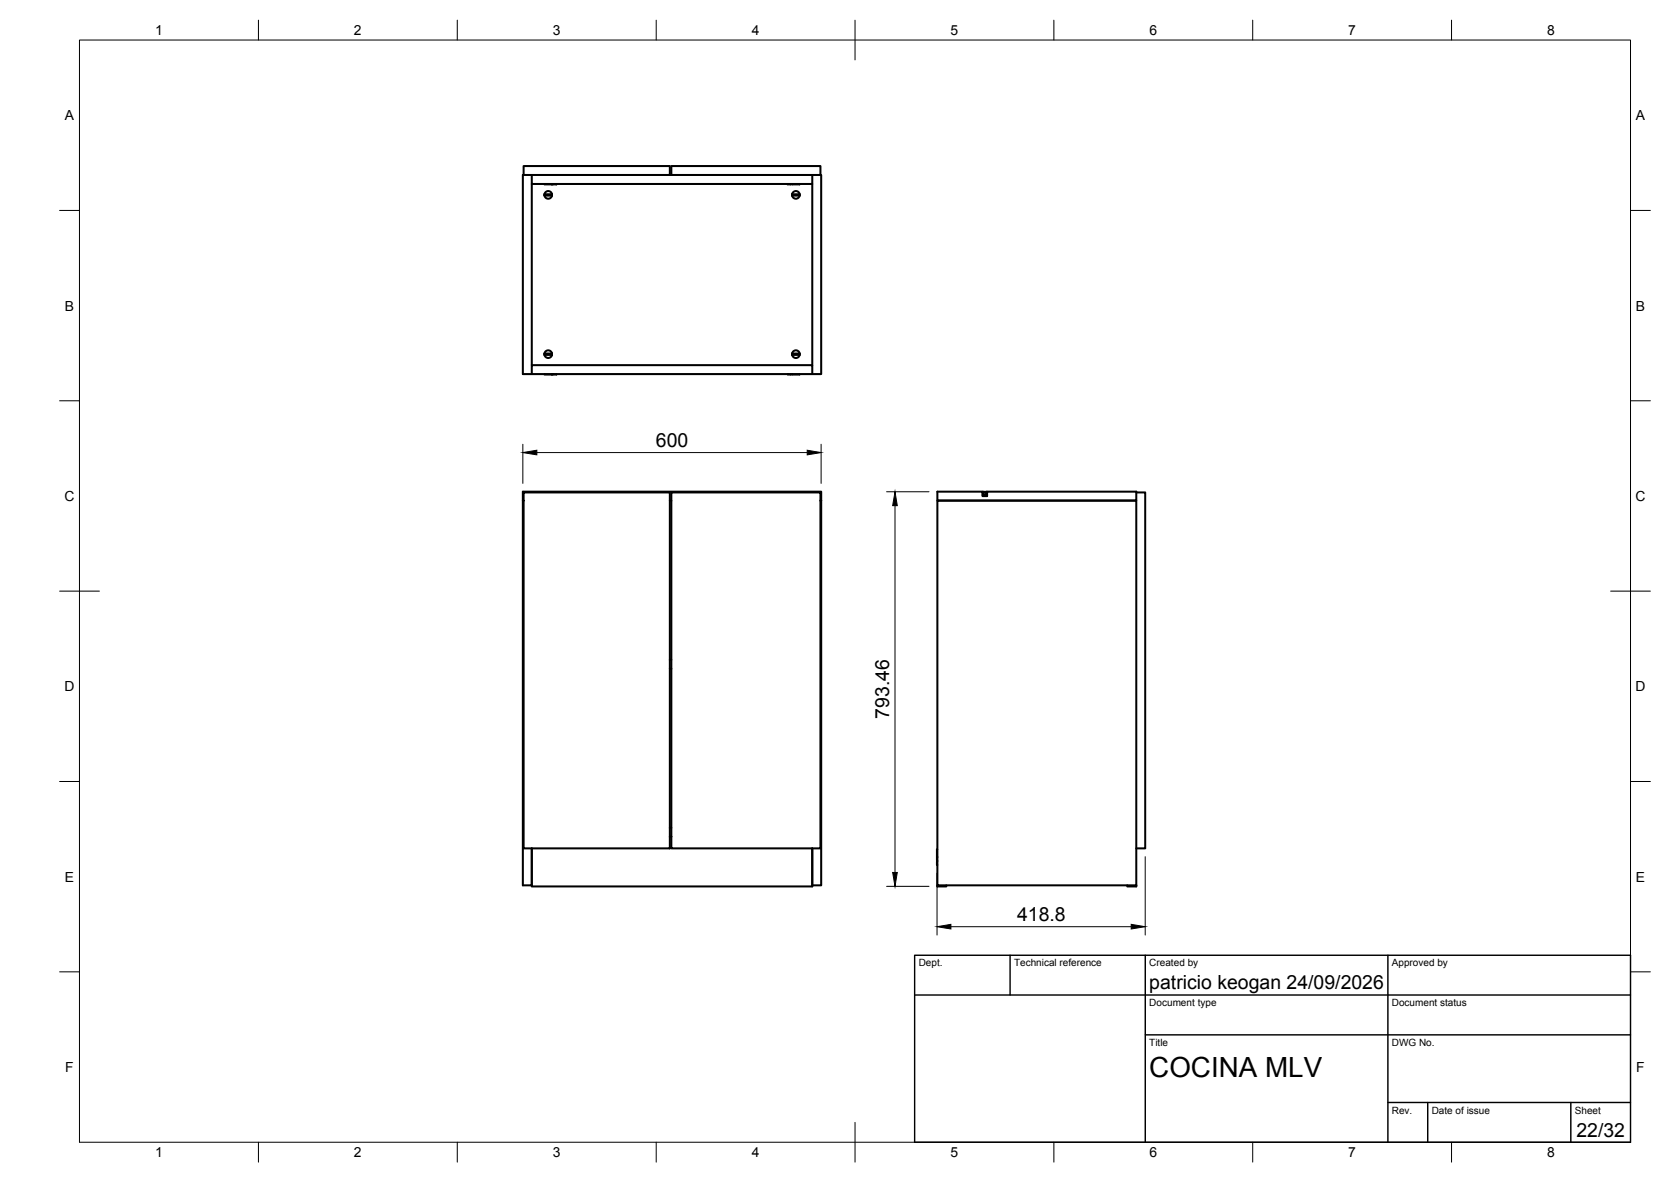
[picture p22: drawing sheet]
<svg xmlns="http://www.w3.org/2000/svg" width="420mm" height="297mm" viewBox="0 0 420 297" stroke-linecap="round" stroke-linejoin="round" font-family="sans-serif">
<defs><g id="words">
<text font-size="7" x="289" y="270.6">COCINA MLV</text>
<g font-size="4.9">
<text x="164.9" y="112.3">600</text>
<text x="223.6" y="180.6" transform="rotate(-90 223.6 180.6)">793.46</text>
<text x="255.7" y="231.4">418.8</text>
<text x="289" y="248.5">patricio keogan 24/09/2026</text>
<text x="396.4" y="285.7">22/32</text>
</g>
<g font-size="3.5">
<text x="39" y="8.8">1</text>
<text x="89" y="8.8">2</text>
<text x="139" y="8.8">3</text>
<text x="189" y="8.8">4</text>
<text x="239" y="8.8">5</text>
<text x="289" y="8.8">6</text>
<text x="339" y="8.8">7</text>
<text x="389" y="8.8">8</text>
<text x="16.3" y="30.2">A</text>
<text x="411.3" y="30.2">A</text>
<text x="16.3" y="78">B</text>
<text x="411.3" y="78">B</text>
<text x="16.2" y="125.9">C</text>
<text x="411.2" y="125.9">C</text>
<text x="16.2" y="173.7">D</text>
<text x="411.2" y="173.7">D</text>
<text x="16.3" y="221.6">E</text>
<text x="411.3" y="221.6">E</text>
<text x="16.4" y="269.4">F</text>
<text x="411.4" y="269.4">F</text>
<text x="39" y="290.8">1</text>
<text x="89" y="290.8">2</text>
<text x="139" y="290.8">3</text>
<text x="189" y="290.8">4</text>
<text x="239" y="290.8">5</text>
<text x="289" y="290.8">6</text>
<text x="339" y="290.8">7</text>
<text x="389" y="290.8">8</text>
</g>
<g font-size="2.5">
<text x="231" y="242.9">Dept.</text>
<text x="255" y="242.9">Technical reference</text>
<text x="289" y="242.9">Created by</text>
<text x="350" y="242.9">Approved by</text>
<text x="289" y="252.8">Document type</text>
<text x="350" y="252.8">Document status</text>
<text x="289" y="262.9">Title</text>
<text x="350" y="262.9">DWG No.</text>
<text x="350" y="279.9">Rev.</text>
<text x="360" y="279.9">Date of issue</text>
<text x="396" y="279.9">Sheet</text>
</g>
</g></defs>
<!-- layer: Visible -->
<g fill="none" stroke="#000" stroke-width=".51">
<path d="M131.7 44v-2.3h36.7v2.3M133.7 44v2.2h70.5v-2.2M133.7 46.2v45.6M136.9 49.2a.96 .96 0 0 0 .9 .7 .96 .96 0 0 0 1-.7M136.9 46.2h1.9M136.9 49.2h1.9M136.9 48.8h1.9M136.9 49.2a.95 .95 0 0 1 .9-1.2 .95 .95 0 0 1 1 1.2M136.9 48.8v.4M138.8 48.8v.4M139.1 46.2h.8M168.8 44v-2.3h37.5v2.3"/>
<path d="M198 46.2h.8M199.2 49.2h1.8M199.2 48.8h1.8M201 48.8v.4zM201 46.2l-1.8 .1M201.1 48.8a.94 .94 0 0 0-1.5-.6 .94 .94 0 0 0 0 1.6 .94 .94 0 0 0 1.5-.6M204.2 44h2.3v50h-2.3M204.2 46.2v45.6M204.2 44h-72.7v50h72.7M133.7 94v-2.2h70.5v2.2M136.9 89.2a.96 .96 0 0 0 .9 .8 .96 .96 0 0 0 1-.8M136.9 88.8a.96 .96 0 0 1 .9-.8 .96 .96 0 0 1 1 .8"/>
<path d="M136.9 94h1.9M136.9 89.2h1.9M136.9 88.8h1.9M136.9 88.8v.4M138.8 88.8v.4M139.1 94h.8M198 94h.8M199.2 89.2h1.8M199.2 88.8h1.8M201 88.8v.4M201 94l-1.8 .1M201.1 88.8a.94 .94 0 0 0-1.5-.6 .94 .94 0 0 0 0 1.6 .94 .94 0 0 0 1.5-.6"/>
<path d="M131.7 123.7h36.7v89.5h-36.7zM168.4 125.8h.4M168.8 123.7h37.5v89.5h-37.5zM235.7 123.6h11.4v1.1h1.1v-1.1h37.5v2.2h-50zM235.7 125.8h50v96.7h-50zM247.1 123.6h1.1v1h-1.1zM247.2 123.8h.8v.5h-.8zM285.7 123.7h2.3v89.5h-2.3M168.4 165.8h.4M168.4 168h.4M168.4 208h.4M168.4 210.3h.4"/>
<path d="M204.2 213.2v9.6h-70.5v-9.6v9.3h-2.2v-96.7h.2h-.2v-2.2h75v2.2h-.2h.2v96.7h-2.3M235.7 215.4v.8M235.7 216.6v.7M235.7 213.4v1.9M235.7 222.5v.3h2.2v-.3M283.4 222.5v.3h2.3v-.3"/>
</g>
<g fill="#000">
<circle cx="138.8" cy="46.3" r=".25"/>
<circle cx="138.8" cy="94.1" r=".25"/>
</g>
<!-- layer: BORDER -->
<g fill="none" stroke="#000" stroke-width=".25">
<path d="M20 10.1h390v276.9h-390zM65 5.1v5M115 5.1v5M165 5.1v5M215 5.1v10M265 5.1v5M315 5.1v5M365 5.1v5M15 52.9h5M410 52.9h5M15 100.7h5M410 100.7h5"/>
<path d="M15 148.6h10M405 148.6h10M15 196.4h5M410 196.4h5M15 244.2h5M410 244.2h5M65 287v5M115 287v5M165 287v5M215 282.1v9.9M265 287v5M315 287v5"/>
<path d="M365 287v5"/>
</g>
<!-- layer: TITLEBLOCK -->
<path d="M230 240.1h180v46.9h-180zM230 250h180M254 240.1v9.9M288 240.1v46.9M349 240.1v46.9M288 260.1h122M349 277.1h61M359 277.1v9.9M395 277.1v9.9" fill="none" stroke="#000" stroke-width=".36"/>
<!-- layer: FD_Dimensions -->
<path d="M131.5 111.6v9.9M135 113.7h68M206.5 111.6v9.9M222.9 123.6h10.7M225 127.1v92.2M235.6 219.4v15.6M288 215.3v19.7M222.9 222.7h10.7M239.1 232.9h45.3" fill="none" stroke="#000" stroke-width=".25"/>
<path d="M131.5 113.7l3.5-.6v1.2zM203 113.1l3.5 .6-3.5 .6zM225 123.6l.6 3.5h-1.1zM224.5 219.3h1.1l-.6 3.4zM235.6 232.9l3.5-.6v1.2zM284.4 232.3l3.6 .6-3.6 .6z" fill="#000" stroke="#000" stroke-width=".25"/>
<use href="#words"/>
</svg>
